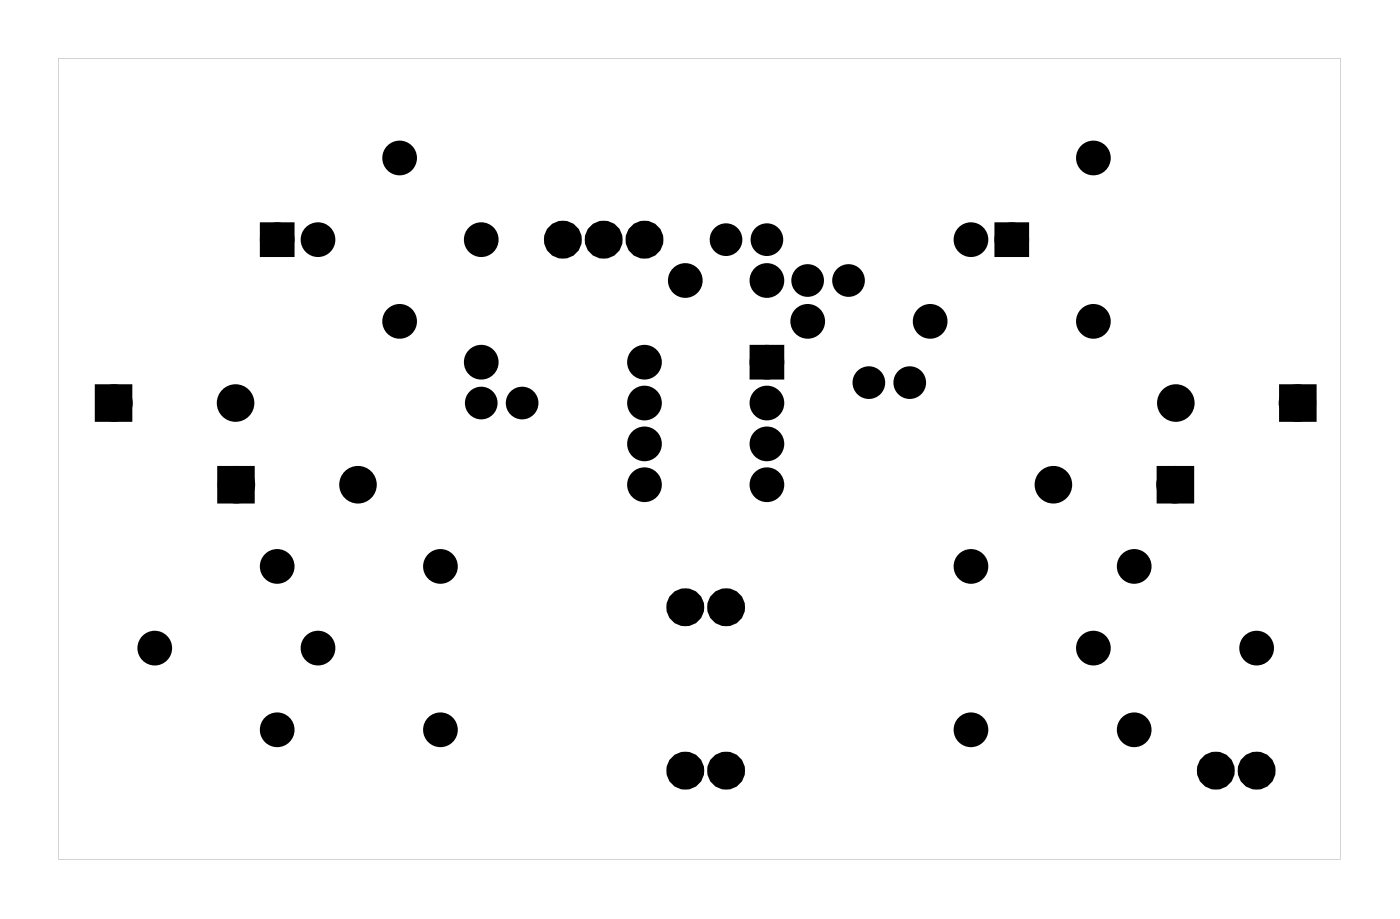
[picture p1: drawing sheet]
<svg xmlns="http://www.w3.org/2000/svg" width="87mm" height="57mm" viewBox="0 0 87 57" stroke-linecap="round" stroke-linejoin="round" font-family="sans-serif">
<g fill="#000">
<path d="M16.6 14.2h1.4v1.4h-1.4zM62.3 14.2h1.4v1.4h-1.4zM6.3 24.3h1.6v1.6h-1.6zM13.9 29.4h1.6v1.5h-1.6zM47 21.8h1.4v1.4h-1.4zM72.4 29.4h1.5v1.5h-1.5zM80 24.3h1.6v1.6h-1.6z"/>
<path d="M3.6 3.6v49.8h79.8v-49.8zM3.6 3.6h79.8v49.8h-79.8z"/>
</g>
<g fill="#000">
<circle cx="17.3" cy="14.9" r=".7"/>
<circle cx="19.8" cy="14.9" r=".7"/>
<circle cx="24.9" cy="9.8" r=".7"/>
<circle cx="24.9" cy="20" r=".7"/>
<circle cx="30" cy="14.9" r=".7"/>
<circle cx="35" cy="14.9" r=".55"/>
<circle cx="37.6" cy="14.9" r=".55"/>
<circle cx="40.1" cy="14.9" r=".55"/>
<circle cx="42.7" cy="17.4" r=".7"/>
<circle cx="45.2" cy="14.9" r=".64"/>
<circle cx="47.7" cy="14.9" r=".64"/>
<circle cx="47.7" cy="17.4" r=".7"/>
<circle cx="50.3" cy="17.4" r=".64"/>
<circle cx="50.3" cy="20" r=".7"/>
<circle cx="52.8" cy="17.4" r=".64"/>
<circle cx="57.9" cy="20" r=".7"/>
<circle cx="60.4" cy="14.9" r=".7"/>
<circle cx="63" cy="14.9" r=".7"/>
<circle cx="68.1" cy="9.8" r=".7"/>
<circle cx="68.1" cy="20" r=".7"/>
<circle cx="7.1" cy="25.1" r=".79"/>
<circle cx="14.7" cy="25.1" r=".79"/>
<circle cx="14.7" cy="30.1" r=".79"/>
<circle cx="17.3" cy="35.2" r=".7"/>
<circle cx="22.3" cy="30.1" r=".79"/>
<circle cx="27.4" cy="35.2" r=".7"/>
<circle cx="30" cy="25.1" r=".64"/>
<circle cx="30" cy="22.5" r=".7"/>
<circle cx="32.5" cy="25.1" r=".64"/>
<circle cx="40.1" cy="22.5" r=".7"/>
<circle cx="40.1" cy="25.1" r=".7"/>
<circle cx="40.1" cy="27.6" r=".7"/>
<circle cx="40.1" cy="30.1" r=".7"/>
<circle cx="42.7" cy="37.8" r=".55"/>
<circle cx="45.2" cy="37.8" r=".55"/>
<circle cx="47.7" cy="22.5" r=".7"/>
<circle cx="47.7" cy="25.1" r=".7"/>
<circle cx="47.7" cy="27.6" r=".7"/>
<circle cx="47.7" cy="30.1" r=".7"/>
<circle cx="54.1" cy="23.8" r=".64"/>
<circle cx="56.6" cy="23.8" r=".64"/>
<circle cx="60.4" cy="35.2" r=".7"/>
<circle cx="65.6" cy="30.1" r=".79"/>
<circle cx="70.6" cy="35.2" r=".7"/>
<circle cx="73.1" cy="30.1" r=".79"/>
<circle cx="73.2" cy="25.1" r=".79"/>
<circle cx="80.8" cy="25.1" r=".79"/>
<circle cx="9.6" cy="40.3" r=".7"/>
<circle cx="17.3" cy="45.4" r=".7"/>
<circle cx="19.8" cy="40.3" r=".7"/>
<circle cx="27.4" cy="45.4" r=".7"/>
<circle cx="42.7" cy="47.9" r=".55"/>
<circle cx="45.2" cy="47.9" r=".55"/>
<circle cx="60.4" cy="45.4" r=".7"/>
<circle cx="68.1" cy="40.3" r=".7"/>
<circle cx="70.6" cy="45.4" r=".7"/>
<circle cx="75.7" cy="47.9" r=".55"/>
<circle cx="78.2" cy="40.3" r=".7"/>
<circle cx="78.2" cy="47.9" r=".55"/>
</g>
<g fill="none" stroke="#000" stroke-width=".76" stroke-linecap="butt">
<path d="M16.6 14.2h1.4v1.4h-1.4zM62.3 14.2h1.4v1.4h-1.4zM6.3 24.3h1.6v1.6h-1.6zM13.9 29.4h1.6v1.5h-1.6zM47 21.8h1.4v1.4h-1.4zM72.4 29.4h1.5v1.5h-1.5zM80 24.3h1.6v1.6h-1.6z"/>
<circle cx="17.3" cy="14.9" r=".7"/>
<circle cx="19.8" cy="14.9" r=".7"/>
<circle cx="24.9" cy="20" r=".7"/>
<circle cx="24.9" cy="9.8" r=".7"/>
<circle cx="30" cy="14.9" r=".7"/>
<circle cx="42.7" cy="17.4" r=".7"/>
<circle cx="45.2" cy="14.9" r=".64"/>
<circle cx="47.7" cy="14.9" r=".64"/>
<circle cx="47.7" cy="17.4" r=".7"/>
<circle cx="50.3" cy="17.4" r=".64"/>
<circle cx="50.3" cy="20" r=".7"/>
<circle cx="52.8" cy="17.4" r=".64"/>
<circle cx="57.9" cy="20" r=".7"/>
<circle cx="60.4" cy="14.9" r=".7"/>
<circle cx="63" cy="14.9" r=".7"/>
<circle cx="68.1" cy="20" r=".7"/>
<circle cx="68.1" cy="9.8" r=".7"/>
<circle cx="7.1" cy="25.1" r=".79"/>
<circle cx="14.7" cy="25.1" r=".79"/>
<circle cx="14.7" cy="30.1" r=".79"/>
<circle cx="17.3" cy="35.2" r=".7"/>
<circle cx="22.3" cy="30.1" r=".79"/>
<circle cx="27.4" cy="35.2" r=".7"/>
<circle cx="30" cy="25.1" r=".64"/>
<circle cx="30" cy="22.5" r=".7"/>
<circle cx="32.5" cy="25.1" r=".64"/>
<circle cx="40.1" cy="22.5" r=".7"/>
<circle cx="40.1" cy="25.1" r=".7"/>
<circle cx="40.1" cy="30.1" r=".7"/>
<circle cx="40.1" cy="27.6" r=".7"/>
<circle cx="47.7" cy="22.5" r=".7"/>
<circle cx="47.7" cy="27.6" r=".7"/>
<circle cx="47.7" cy="25.1" r=".7"/>
<circle cx="47.7" cy="30.1" r=".7"/>
<circle cx="54.1" cy="23.8" r=".64"/>
<circle cx="56.6" cy="23.8" r=".64"/>
<circle cx="60.4" cy="35.2" r=".7"/>
<circle cx="65.6" cy="30.1" r=".79"/>
<circle cx="70.6" cy="35.2" r=".7"/>
<circle cx="73.1" cy="30.1" r=".79"/>
<circle cx="73.2" cy="25.1" r=".79"/>
<circle cx="80.8" cy="25.1" r=".79"/>
<circle cx="9.6" cy="40.3" r=".7"/>
<circle cx="17.3" cy="45.4" r=".7"/>
<circle cx="19.8" cy="40.3" r=".7"/>
<circle cx="27.4" cy="45.4" r=".7"/>
<circle cx="60.4" cy="45.4" r=".7"/>
<circle cx="68.1" cy="40.3" r=".7"/>
<circle cx="70.6" cy="45.4" r=".7"/>
<circle cx="78.2" cy="40.3" r=".7"/>
</g>
<g fill="none" stroke="#000" stroke-width="1.3" stroke-linecap="butt">
<circle cx="35" cy="14.9" r=".55"/>
<circle cx="37.6" cy="14.9" r=".55"/>
<circle cx="40.1" cy="14.9" r=".55"/>
<circle cx="42.7" cy="37.8" r=".55"/>
<circle cx="45.2" cy="37.8" r=".55"/>
<circle cx="42.7" cy="47.9" r=".55"/>
<circle cx="45.2" cy="47.9" r=".55"/>
<circle cx="75.7" cy="47.9" r=".55"/>
<circle cx="78.2" cy="47.9" r=".55"/>
</g>
</svg>
